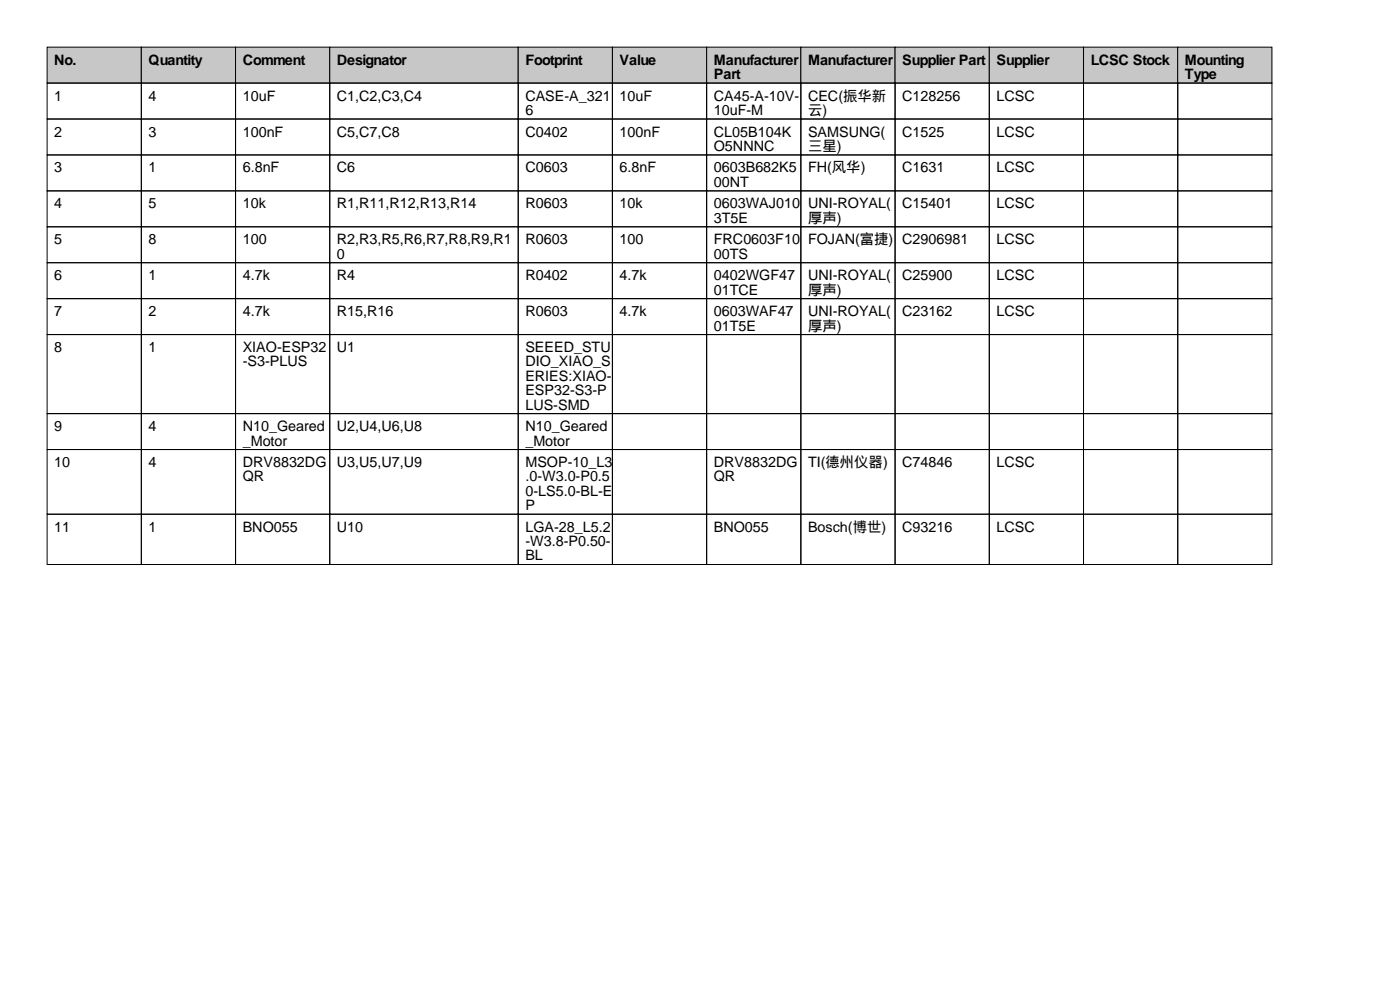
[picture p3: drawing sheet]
<svg xmlns="http://www.w3.org/2000/svg" width="297mm" height="210mm" viewBox="0 0 297 210" stroke-linecap="round" stroke-linejoin="round" font-family="sans-serif">
<defs><g id="words">
<g font-size="3">
<text x="11.5" y="13.7">No.</text>
<text x="31.5" y="13.7">Quantity</text>
<text x="51.5" y="13.7">Comment</text>
<text x="71.5" y="13.7">Designator</text>
<text x="111.5" y="13.7">Footprint</text>
<text x="131.5" y="13.7">Value</text>
<text x="151.5" y="13.7">Manufacturer</text>
<text x="151.5" y="16.8">Part</text>
<text x="171.5" y="13.7">Manufacturer</text>
<text x="191.5" y="13.7">Supplier Part</text>
<text x="211.5" y="13.7">Supplier</text>
<text x="231.5" y="13.7">LCSC Stock</text>
<text x="251.5" y="13.7">Mounting</text>
<text x="251.5" y="16.8">Type</text>
<text x="11.5" y="21.3">1</text>
<text x="31.5" y="21.3">4</text>
<text x="51.5" y="21.3">10uF</text>
<text x="71.5" y="21.3">C1,C2,C3,C4</text>
<text x="111.5" y="21.3">CASE-A_321</text>
<text x="131.5" y="21.3">10uF</text>
<text x="151.5" y="21.3">CA45-A-10V-</text>
<text x="171.5" y="21.3">CEC(振华新</text>
<text x="191.5" y="21.3">C128256</text>
<text x="211.5" y="21.3">LCSC</text>
<text x="11.5" y="29">2</text>
<text x="31.5" y="29">3</text>
<text x="51.5" y="29">100nF</text>
<text x="71.5" y="29">C5,C7,C8</text>
<text x="111.5" y="24.4">6</text>
<text x="111.5" y="29">C0402</text>
<text x="131.5" y="29">100nF</text>
<text x="151.5" y="24.4">10uF-M</text>
<text x="151.5" y="29">CL05B104K</text>
<text x="171.5" y="24.4">云)</text>
<text x="171.5" y="29">SAMSUNG(</text>
<text x="191.5" y="29">C1525</text>
<text x="211.5" y="29">LCSC</text>
<text x="151.5" y="32">O5NNNC</text>
<text x="171.5" y="32">三星)</text>
<text x="11.5" y="36.6">3</text>
<text x="31.5" y="36.6">1</text>
<text x="51.5" y="36.6">6.8nF</text>
<text x="71.5" y="36.6">C6</text>
<text x="111.5" y="36.6">C0603</text>
<text x="131.5" y="36.6">6.8nF</text>
<text x="151.5" y="36.6">0603B682K5</text>
<text x="151.5" y="39.6">00NT</text>
<text x="171.5" y="36.6">FH(风华)</text>
<text x="191.5" y="36.6">C1631</text>
<text x="211.5" y="36.6">LCSC</text>
<text x="11.5" y="44.2">4</text>
<text x="31.5" y="44.2">5</text>
<text x="51.5" y="44.2">10k</text>
<text x="71.5" y="44.2">R1,R11,R12,R13,R14</text>
<text x="111.5" y="44.2">R0603</text>
<text x="131.5" y="44.2">10k</text>
<text x="151.5" y="44.2">0603WAJ010</text>
<text x="151.5" y="47.2">3T5E</text>
<text x="171.5" y="44.2">UNI-ROYAL(</text>
<text x="171.5" y="47.2">厚声)</text>
<text x="191.5" y="44.2">C15401</text>
<text x="211.5" y="44.2">LCSC</text>
<text x="11.5" y="51.8">5</text>
<text x="31.5" y="51.8">8</text>
<text x="51.5" y="51.8">100</text>
<text x="71.5" y="51.8">R2,R3,R5,R6,R7,R8,R9,R1</text>
<text x="111.5" y="51.8">R0603</text>
<text x="131.5" y="51.8">100</text>
<text x="151.5" y="51.8">FRC0603F10</text>
<text x="171.5" y="51.8">FOJAN(富捷)</text>
<text x="191.5" y="51.8">C2906981</text>
<text x="211.5" y="51.8">LCSC</text>
<text x="11.5" y="59.4">6</text>
<text x="31.5" y="59.4">1</text>
<text x="51.5" y="59.4">4.7k</text>
<text x="71.5" y="54.9">0</text>
<text x="71.5" y="59.4">R4</text>
<text x="111.5" y="59.4">R0402</text>
<text x="131.5" y="59.4">4.7k</text>
<text x="151.5" y="54.9">00TS</text>
<text x="151.5" y="59.4">0402WGF47</text>
<text x="171.5" y="59.4">UNI-ROYAL(</text>
<text x="191.5" y="59.4">C25900</text>
<text x="211.5" y="59.4">LCSC</text>
<text x="151.5" y="62.5">01TCE</text>
<text x="171.5" y="62.5">厚声)</text>
<text x="11.5" y="67.1">7</text>
<text x="31.5" y="67.1">2</text>
<text x="51.5" y="67.1">4.7k</text>
<text x="71.5" y="67.1">R15,R16</text>
<text x="111.5" y="67.1">R0603</text>
<text x="131.5" y="67.1">4.7k</text>
<text x="151.5" y="67.1">0603WAF47</text>
<text x="151.5" y="70.1">01T5E</text>
<text x="171.5" y="67.1">UNI-ROYAL(</text>
<text x="171.5" y="70.1">厚声)</text>
<text x="191.5" y="67.1">C23162</text>
<text x="211.5" y="67.1">LCSC</text>
<text x="11.5" y="74.7">8</text>
<text x="31.5" y="74.7">1</text>
<text x="51.5" y="74.7">XIAO-ESP32</text>
<text x="51.5" y="77.7">-S3-PLUS</text>
<text x="71.5" y="74.7">U1</text>
<text x="111.5" y="74.7">SEEED_STU</text>
<text x="111.5" y="77.7">DIO_XIAO_S</text>
<text x="111.5" y="80.8">ERIES:XIAO-</text>
<text x="111.5" y="83.8">ESP32-S3-P</text>
<text x="111.5" y="86.9">LUS-SMD</text>
<text x="11.5" y="91.4">9</text>
<text x="31.5" y="91.4">4</text>
<text x="51.5" y="91.4">N10_Geared</text>
<text x="51.5" y="94.5">_Motor</text>
<text x="71.5" y="91.4">U2,U4,U6,U8</text>
<text x="111.5" y="91.4">N10_Geared</text>
<text x="111.5" y="94.5">_Motor</text>
<text x="11.5" y="99.1">10</text>
<text x="31.5" y="99.1">4</text>
<text x="51.5" y="99.1">DRV8832DG</text>
<text x="71.5" y="99.1">U3,U5,U7,U9</text>
<text x="111.5" y="99.1">MSOP-10_L3</text>
<text x="151.5" y="99.1">DRV8832DG</text>
<text x="171.5" y="99.1">TI(德州仪器)</text>
<text x="191.5" y="99.1">C74846</text>
<text x="211.5" y="99.1">LCSC</text>
<text x="51.5" y="102.1">QR</text>
<text x="111.5" y="102.1">.0-W3.0-P0.5</text>
<text x="111.5" y="105.2">0-LS5.0-BL-E</text>
<text x="151.5" y="102.1">QR</text>
<text x="11.5" y="112.8">11</text>
<text x="31.5" y="112.8">1</text>
<text x="51.5" y="112.8">BNO055</text>
<text x="71.5" y="112.8">U10</text>
<text x="111.5" y="108.2">P</text>
<text x="111.5" y="112.8">LGA-28_L5.2</text>
<text x="151.5" y="112.8">BNO055</text>
<text x="171.5" y="112.8">Bosch(博世)</text>
<text x="191.5" y="112.8">C93216</text>
<text x="211.5" y="112.8">LCSC</text>
<text x="111.5" y="115.8">-W3.8-P0.50-</text>
<text x="111.5" y="118.9">BL</text>
</g>
</g></defs>
<g fill="#c7c7c7" stroke="#000" stroke-width=".21">
<path d="M10 10h20v7.6h-20z"/>
<path d="M30 10h20v7.6h-20z"/>
<path d="M50 10h20v7.6h-20z"/>
<path d="M70 10h40v7.6h-40z"/>
<path d="M110 10h20v7.6h-20z"/>
<path d="M130 10h20v7.6h-20z"/>
<path d="M150 10h20v7.6h-20z"/>
<path d="M170 10h20v7.6h-20z"/>
<path d="M190 10h20v7.6h-20z"/>
<path d="M210 10h20v7.6h-20z"/>
<path d="M230 10h20v7.6h-20z"/>
<path d="M250 10h20v7.6h-20z"/>
</g>
<g fill="none" stroke="#000" stroke-width=".21">
<path d="M10 17.6h20v7.6h-20zM30 17.6h20v7.6h-20zM50 17.6h20v7.6h-20zM70 17.6h40v7.6h-40zM110 17.6h20v7.6h-20zM130 17.6h20v7.6h-20zM150 17.6h20v7.6h-20zM170 17.6h20v7.6h-20zM190 17.6h20v7.6h-20zM210 17.6h20v7.6h-20zM230 17.6h20v7.6h-20zM250 17.6h20v7.6h-20z"/>
<path d="M10 25.2h20v7.7h-20zM10 32.9h20v7.6h-20zM30 25.2h20v7.7h-20zM30 32.9h20v7.6h-20zM50 25.2h20v7.7h-20zM50 32.9h20v7.6h-20zM70 25.2h40v7.7h-40zM70 32.9h40v7.6h-40zM110 25.2h20v7.7h-20zM110 32.9h20v7.6h-20zM130 25.2h20v7.7h-20zM130 32.9h20v7.6h-20z"/>
<path d="M150 25.2h20v7.7h-20zM150 32.9h20v7.6h-20zM170 25.2h20v7.7h-20zM170 32.9h20v7.6h-20zM190 25.2h20v7.7h-20zM190 32.9h20v7.6h-20zM210 25.2h20v7.7h-20zM210 32.9h20v7.6h-20zM230 25.2h20v7.7h-20zM230 32.9h20v7.6h-20zM250 25.2h20v7.7h-20zM250 32.9h20v7.6h-20z"/>
<path d="M10 40.5h20v7.6h-20zM10 48.1h20v7.6h-20zM10 55.7h20v7.6h-20zM30 40.5h20v7.6h-20zM30 48.1h20v7.6h-20zM30 55.7h20v7.6h-20zM50 40.5h20v7.6h-20zM50 48.1h20v7.6h-20zM50 55.7h20v7.6h-20zM70 40.5h40v7.6h-40zM70 48.1h40v7.6h-40zM70 55.7h40v7.6h-40z"/>
<path d="M110 40.5h20v7.6h-20zM110 48.1h20v7.6h-20zM110 55.7h20v7.6h-20zM130 40.5h20v7.6h-20zM130 48.1h20v7.6h-20zM130 55.7h20v7.6h-20zM150 40.5h20v7.6h-20zM150 48.1h20v7.6h-20zM150 55.7h20v7.6h-20zM170 40.5h20v7.6h-20zM170 48.1h20v7.6h-20zM170 55.7h20v7.6h-20z"/>
<path d="M190 40.5h20v7.6h-20zM190 48.1h20v7.6h-20zM190 55.7h20v7.6h-20zM210 40.5h20v7.6h-20zM210 48.1h20v7.6h-20zM210 55.7h20v7.6h-20zM230 40.5h20v7.6h-20zM230 48.1h20v7.6h-20zM230 55.7h20v7.6h-20zM250 40.5h20v7.6h-20zM250 48.1h20v7.6h-20zM250 55.7h20v7.6h-20z"/>
<path d="M10 63.3h20v7.7h-20zM10 71h20v16.7h-20zM30 63.3h20v7.7h-20zM30 71h20v16.7h-20zM50 63.3h20v7.7h-20zM50 71h20v16.7h-20zM70 63.3h40v7.7h-40zM70 71h40v16.7h-40zM110 63.3h20v7.7h-20zM110 71h20v16.7h-20zM130 63.3h20v7.7h-20zM130 71h20v16.7h-20z"/>
<path d="M150 63.3h20v7.7h-20zM150 71h20v16.7h-20zM170 63.3h20v7.7h-20zM170 71h20v16.7h-20zM190 63.3h20v7.7h-20zM190 71h20v16.7h-20zM210 63.3h20v7.7h-20zM210 71h20v16.7h-20zM230 63.3h20v7.7h-20zM230 71h20v16.7h-20zM250 63.3h20v7.7h-20zM250 71h20v16.7h-20z"/>
<path d="M10 87.7h20v7.6h-20zM10 95.3h20v13.8h-20zM30 87.7h20v7.6h-20zM30 95.3h20v13.8h-20zM50 87.7h20v7.6h-20zM50 95.3h20v13.8h-20zM70 87.7h40v7.6h-40zM70 95.3h40v13.8h-40zM110 87.7h20v7.6h-20zM110 95.3h20v13.8h-20zM130 87.7h20v7.6h-20zM130 95.3h20v13.8h-20z"/>
<path d="M150 87.7h20v7.6h-20zM150 95.3h20v13.8h-20zM170 87.7h20v7.6h-20zM170 95.3h20v13.8h-20zM190 87.7h20v7.6h-20zM190 95.3h20v13.8h-20zM210 87.7h20v7.6h-20zM210 95.3h20v13.8h-20zM230 87.7h20v7.6h-20zM230 95.3h20v13.8h-20zM250 87.7h20v7.6h-20zM250 95.3h20v13.8h-20z"/>
<path d="M10 109.1h20v10.6h-20zM30 109.1h20v10.6h-20zM50 109.1h20v10.6h-20zM70 109.1h40v10.6h-40zM110 109.1h20v10.6h-20zM130 109.1h20v10.6h-20zM150 109.1h20v10.6h-20zM170 109.1h20v10.6h-20zM190 109.1h20v10.6h-20zM210 109.1h20v10.6h-20zM230 109.1h20v10.6h-20zM250 109.1h20v10.6h-20z"/>
</g>
<use href="#words"/>
</svg>
